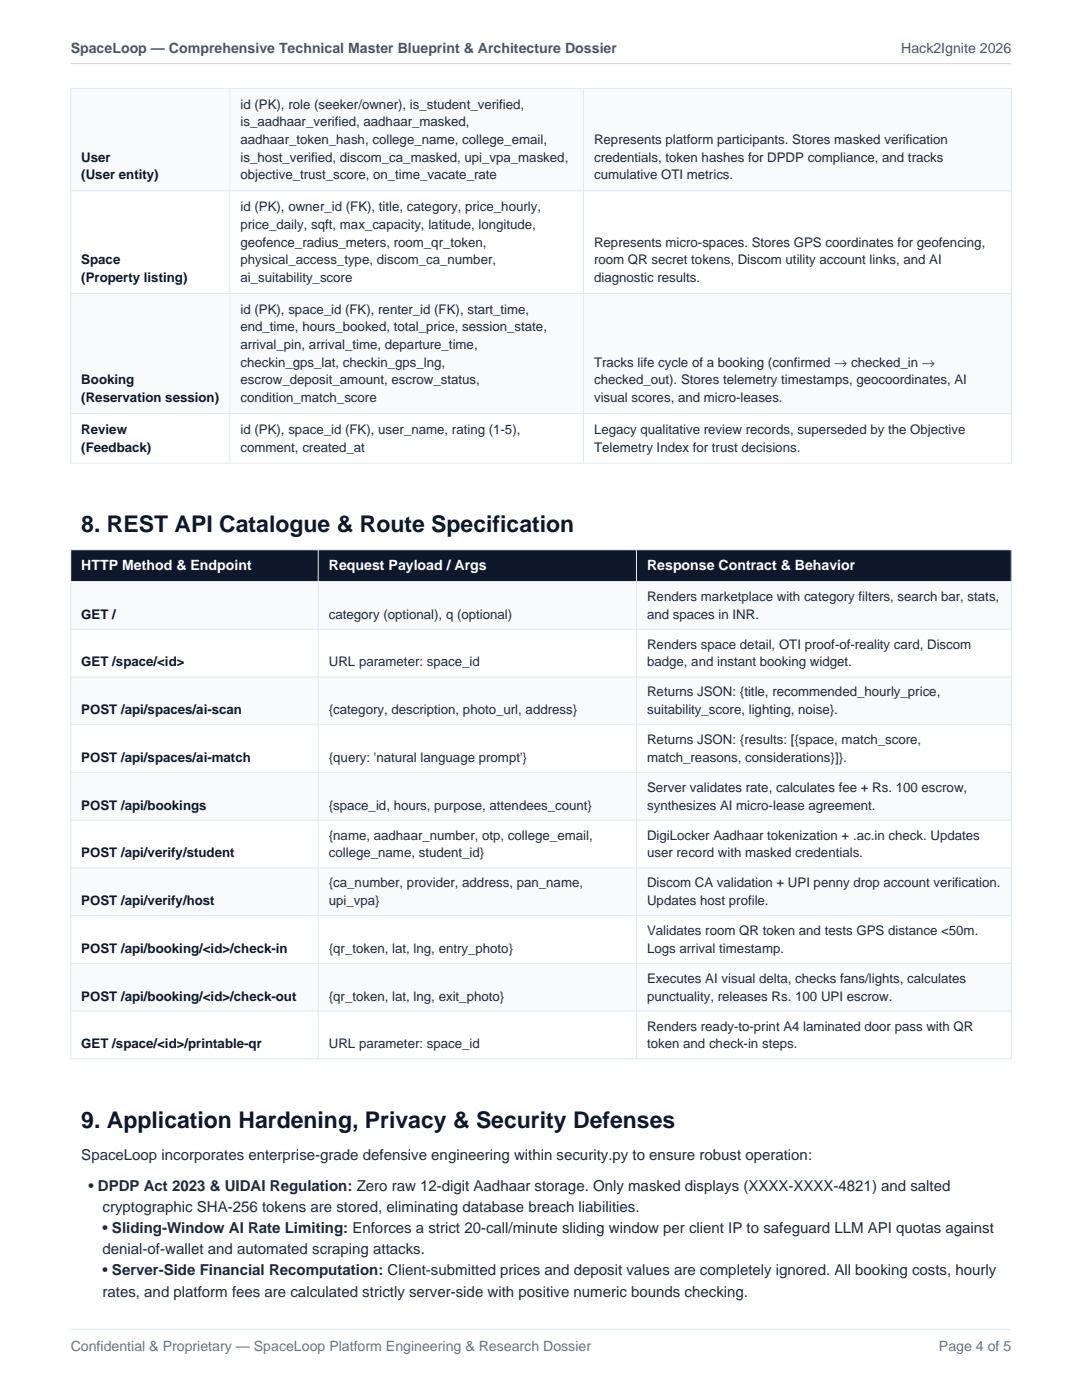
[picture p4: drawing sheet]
<svg xmlns="http://www.w3.org/2000/svg" width="216mm" height="279mm" viewBox="0 0 216 279" stroke-linecap="round" stroke-linejoin="round" font-family="sans-serif">
<defs><g id="words">
<g font-size="4.6" fill="#0f172a">
<text x="16.2" y="106.2">8. REST API Catalogue &amp; Route Specification</text>
<text x="16.2" y="225.1">9. Application Hardening, Privacy &amp; Security Defenses</text>
</g>
<g font-size="3" fill="#1e293b">
<text x="16.2" y="231.6">SpaceLoop incorporates enterprise-grade defensive engineering within security.py to ensure robust operation:</text>
<text x="17.6" y="237.6">• DPDP Act 2023 &amp; UIDAI Regulation: Zero raw 12-digit Aadhaar storage. Only masked displays (XXXX-XXXX-4821) and salted</text>
<text x="20.5" y="241.8">cryptographic SHA-256 tokens are stored, eliminating database breach liabilities.</text>
<text x="20.5" y="246.1">• Sliding-Window AI Rate Limiting: Enforces a strict 20-call/minute sliding window per client IP to safeguard LLM API quotas against</text>
<text x="20.5" y="250.3">denial-of-wallet and automated scraping attacks.</text>
<text x="20.5" y="254.5">• Server-Side Financial Recomputation: Client-submitted prices and deposit values are completely ignored. All booking costs, hourly</text>
<text x="20.5" y="258.8">rates, and platform fees are calculated strictly server-side with positive numeric bounds checking.</text>
</g>
<g font-size="2.8" fill="#475569">
<text x="14.1" y="10.6">SpaceLoop — Comprehensive Technical Master Blueprint &amp; Architecture Dossier</text>
<text x="179.8" y="10.6">Hack2Ignite 2026</text>
</g>
<g font-size="2.8" fill="#fff">
<text x="16.2" y="113.8">HTTP Method &amp; Endpoint</text>
<text x="65.6" y="113.8">Request Payload / Args</text>
<text x="129.1" y="113.8">Response Contract &amp; Behavior</text>
</g>
<g font-size="2.8" fill="#64748b">
<text x="14.1" y="269.5">Confidential &amp; Proprietary — SpaceLoop Platform Engineering &amp; Research Dossier</text>
<text x="187.4" y="269.5">Page 4 of 5</text>
</g>
<g font-size="2.6" fill="#1e293b">
<text x="48" y="21.7">id (PK), role (seeker/owner), is_student_verified,</text>
<text x="48" y="25.2">is_aadhaar_verified, aadhaar_masked,</text>
<text x="48" y="28.8">aadhaar_token_hash, college_name, college_email,</text>
<text x="118.5" y="28.8">Represents platform participants. Stores masked verification</text>
<text x="48" y="32.3">is_host_verified, discom_ca_masked, upi_vpa_masked,</text>
<text x="48" y="35.8">objective_trust_score, on_time_vacate_rate</text>
<text x="118.5" y="32.3">credentials, token hashes for DPDP compliance, and tracks</text>
<text x="118.5" y="35.8">cumulative OTI metrics.</text>
<text x="48" y="42.2">id (PK), owner_id (FK), title, category, price_hourly,</text>
<text x="48" y="45.7">price_daily, sqft, max_capacity, latitude, longitude,</text>
<text x="48" y="49.2">geofence_radius_meters, room_qr_token,</text>
<text x="48" y="52.7">physical_access_type, discom_ca_number,</text>
<text x="118.5" y="49.2">Represents micro-spaces. Stores GPS coordinates for geofencing,</text>
<text x="118.5" y="52.7">room QR secret tokens, Discom utility account links, and AI</text>
<text x="48" y="56.3">ai_suitability_score</text>
<text x="118.5" y="56.3">diagnostic results.</text>
<text x="48" y="62.6">id (PK), space_id (FK), renter_id (FK), start_time,</text>
<text x="48" y="66.1">end_time, hours_booked, total_price, session_state,</text>
<text x="48" y="69.7">arrival_pin, arrival_time, departure_time,</text>
<text x="48" y="73.2">checkin_gps_lat, checkin_gps_lng,</text>
<text x="48" y="76.7">escrow_deposit_amount, escrow_status,</text>
<text x="118.5" y="73.2">Tracks life cycle of a booking (confirmed → checked_in →</text>
<text x="118.5" y="76.7">checked_out). Stores telemetry timestamps, geocoordinates, AI</text>
<text x="48" y="80.3">condition_match_score</text>
<text x="118.5" y="80.3">visual scores, and micro-leases.</text>
<text x="48" y="86.6">id (PK), space_id (FK), user_name, rating (1-5),</text>
<text x="118.5" y="86.6">Legacy qualitative review records, superseded by the Objective</text>
<text x="48" y="90.1">comment, created_at</text>
<text x="118.5" y="90.1">Telemetry Index for trust decisions.</text>
<text x="129.1" y="119.9">Renders marketplace with category filters, search bar, stats,</text>
<text x="65.6" y="123.5">category (optional), q (optional)</text>
<text x="129.1" y="123.5">and spaces in INR.</text>
<text x="129.1" y="129.5">Renders space detail, OTI proof-of-reality card, Discom</text>
<text x="65.6" y="133">URL parameter: space_id</text>
<text x="129.1" y="133">badge, and instant booking widget.</text>
<text x="65.6" y="142.5">{category, description, photo_url, address}</text>
<text x="129.1" y="139">Returns JSON: {title, recommended_hourly_price,</text>
<text x="129.1" y="142.5">suitability_score, lighting, noise}.</text>
<text x="129.1" y="148.5">Returns JSON: {results: [{space, match_score,</text>
<text x="65.6" y="152">{query: 'natural language prompt'}</text>
<text x="129.1" y="152">match_reasons, considerations}]}.</text>
<text x="65.6" y="161.6">{space_id, hours, purpose, attendees_count}</text>
<text x="129.1" y="158">Server validates rate, calculates fee + Rs. 100 escrow,</text>
<text x="129.1" y="161.6">synthesizes AI micro-lease agreement.</text>
<text x="65.6" y="167.6">{name, aadhaar_number, otp, college_email,</text>
<text x="129.1" y="167.6">DigiLocker Aadhaar tokenization + .ac.in check. Updates</text>
<text x="65.6" y="171.1">college_name, student_id}</text>
<text x="129.1" y="171.1">user record with masked credentials.</text>
<text x="65.6" y="177.1">{ca_number, provider, address, pan_name,</text>
<text x="129.1" y="177.1">Discom CA validation + UPI penny drop account verification.</text>
<text x="65.6" y="180.6">upi_vpa}</text>
<text x="129.1" y="180.6">Updates host profile.</text>
<text x="65.6" y="190.1">{qr_token, lat, lng, entry_photo}</text>
<text x="129.1" y="186.6">Validates room QR token and tests GPS distance &lt;50m.</text>
<text x="129.1" y="190.1">Logs arrival timestamp.</text>
<text x="129.1" y="196.1">Executes AI visual delta, checks fans/lights, calculates</text>
<text x="65.6" y="199.7">{qr_token, lat, lng, exit_photo}</text>
<text x="129.1" y="199.7">punctuality, releases Rs. 100 UPI escrow.</text>
<text x="65.6" y="209.2">URL parameter: space_id</text>
<text x="129.1" y="205.7">Renders ready-to-print A4 laminated door pass with QR</text>
<text x="129.1" y="209.2">token and check-in steps.</text>
</g>
<g font-size="2.6" fill="#0f172a">
<text x="16.2" y="32.3">User</text>
<text x="16.2" y="35.8">(User entity)</text>
<text x="16.2" y="52.7">Space</text>
<text x="16.2" y="56.3">(Property listing)</text>
<text x="16.2" y="76.7">Booking</text>
<text x="16.2" y="80.3">(Reservation session)</text>
<text x="16.2" y="86.6">Review</text>
<text x="16.2" y="90.1">(Feedback)</text>
<text x="16.2" y="123.5">GET /</text>
<text x="16.2" y="133">GET /space/&lt;id&gt;</text>
<text x="16.2" y="142.5">POST /api/spaces/ai-scan</text>
<text x="16.2" y="152">POST /api/spaces/ai-match</text>
<text x="16.2" y="161.6">POST /api/bookings</text>
<text x="16.2" y="171.1">POST /api/verify/student</text>
<text x="16.2" y="180.6">POST /api/verify/host</text>
<text x="16.2" y="190.1">POST /api/booking/&lt;id&gt;/check-in</text>
<text x="16.2" y="199.7">POST /api/booking/&lt;id&gt;/check-out</text>
<text x="16.2" y="209.2">GET /space/&lt;id&gt;/printable-qr</text>
</g>
</g></defs>
<g fill="#f8fafc">
<path d="M14.1 17.6h187.7v20.5h-187.7z" fill-rule="evenodd"/>
<path d="M14.1 58.6h187.7v23.9h-187.7z" fill-rule="evenodd"/>
</g>
<path d="M14.1 17.6h187.7v74.8h-187.7zM45.9 17.6v74.8M116.4 17.6v74.8M14.1 38.1h187.7M14.1 58.6h187.7M14.1 82.5h187.7" fill="none" stroke="#e2e8f0" stroke-width=".2"/>
<path d="M14.1 109.7h187.7v6.4h-187.7z" fill-rule="evenodd" fill="#0f172a"/>
<g fill="#f8fafc">
<path d="M14.1 116.1h187.7v9.5h-187.7z" fill-rule="evenodd"/>
<path d="M14.1 135.1h187.7v9.5h-187.7z" fill-rule="evenodd"/>
<path d="M14.1 154.2h187.7v9.5h-187.7z" fill-rule="evenodd"/>
<path d="M14.1 173.2h187.7v9.5h-187.7z" fill-rule="evenodd"/>
<path d="M14.1 192.3h187.7v9.5h-187.7z" fill-rule="evenodd"/>
</g>
<g fill="none" stroke="#e2e8f0" stroke-width=".2">
<path d="M14.1 109.7h187.7v101.6h-187.7zM14.1 116.1h187.7M63.5 109.7v101.6M127 109.7v101.6M14.1 125.6h187.7M14.1 135.1h187.7M14.1 144.6h187.7M14.1 154.2h187.7M14.1 163.7h187.7M14.1 173.2h187.7M14.1 182.7h187.7M14.1 192.3h187.7"/>
<path d="M14.1 201.8h187.7M14.1 265.3h187.7"/>
</g>
<path d="M14.1 12.7h187.7" fill="none" stroke="#cbd5e1" stroke-width=".2"/>
<use href="#words"/>
</svg>
